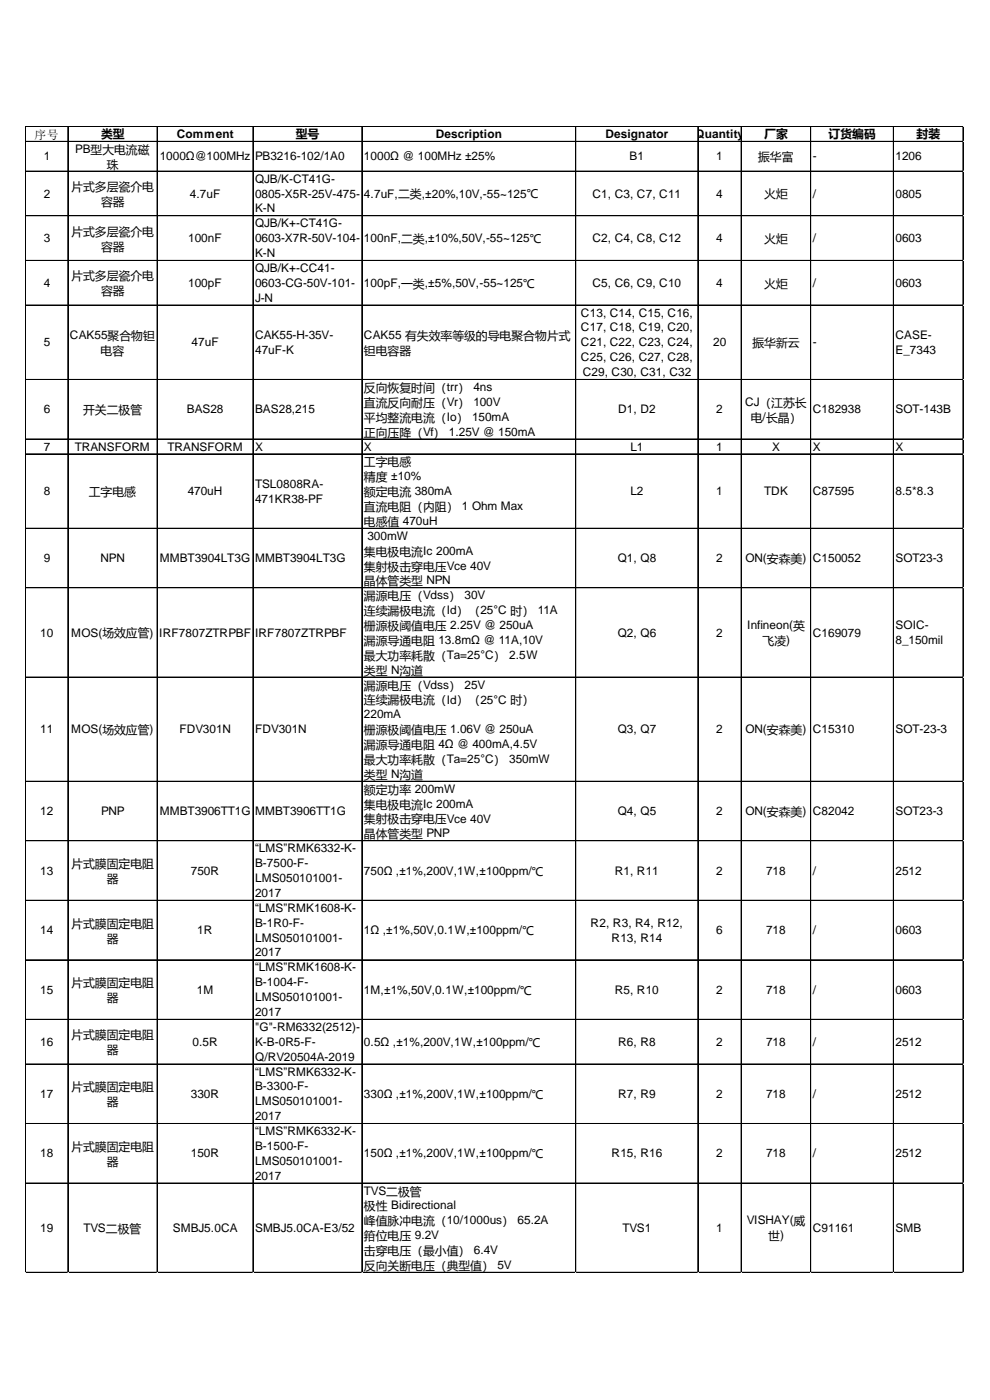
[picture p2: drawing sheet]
<svg xmlns="http://www.w3.org/2000/svg" width="297mm" height="420mm" viewBox="0 0 297 420" stroke-linecap="round" stroke-linejoin="round" font-family="sans-serif">
<defs><g id="words">
<g font-size="3.5">
<text x="10.4" y="41.7">序号</text>
<text x="30.3" y="41.4">类型</text>
<text x="53" y="41.4">Comment</text>
<text x="88.7" y="41.4">型号</text>
<text x="130.7" y="41.4">Description</text>
<text x="181.7" y="41.4">Designator</text>
<text x="208.7" y="41.4">Quantity</text>
<text x="229.3" y="41.4">厂家</text>
<text x="248.6" y="41.4">订货编码</text>
<text x="275" y="41.4">封装</text>
<text x="22.6" y="45.9">PB型大电流磁</text>
<text x="13.1" y="48.1">1</text>
<text x="32" y="50.6">珠</text>
<text x="47.9" y="48.1">1000Ω@100MHz</text>
<text x="76.5" y="48.1">PB3216-102/1A0</text>
<text x="109.2" y="48.1">1000Ω @ 100MHz ±25%</text>
<text x="188.9" y="48.1">B1</text>
<text x="214.9" y="48.1">1</text>
<text x="227.5" y="48.4">振华富</text>
<text x="243.9" y="48.1">-</text>
<text x="268.7" y="48.1">1206</text>
<text x="13.1" y="59.3">2</text>
<text x="21.4" y="57.3">片式多层瓷介电</text>
<text x="57" y="59.3">4.7uF</text>
<text x="76.5" y="54.8">QJB/K-CT41G-</text>
<text x="76.5" y="59.3">0805-X5R-25V-475-</text>
<text x="109.2" y="59.3">4.7uF,二类,±20%,10V,-55~125℃</text>
<text x="177.7" y="59.3">C1, C3, C7, C11</text>
<text x="214.9" y="59.3">4</text>
<text x="229.3" y="59.6">火炬</text>
<text x="243.9" y="59.3">/</text>
<text x="268.7" y="59.3">0805</text>
<text x="30.3" y="61.8">容器</text>
<text x="76.5" y="63.8">K-N</text>
<text x="21.4" y="70.7">片式多层瓷介电</text>
<text x="76.5" y="68.2">QJB/K+-CT41G-</text>
<text x="13.1" y="72.7">3</text>
<text x="30.3" y="75.2">容器</text>
<text x="56.4" y="72.7">100nF</text>
<text x="76.5" y="72.7">0603-X7R-50V-104-</text>
<text x="76.5" y="77.2">K-N</text>
<text x="109.2" y="72.7">100nF,二类,±10%,50V,-55~125℃</text>
<text x="177.7" y="72.7">C2, C4, C8, C12</text>
<text x="214.9" y="72.7">4</text>
<text x="229.3" y="73">火炬</text>
<text x="243.9" y="72.7">/</text>
<text x="268.7" y="72.7">0603</text>
<text x="76.5" y="81.6">QJB/K+-CC41-</text>
<text x="13.1" y="86.1">4</text>
<text x="21.4" y="84.1">片式多层瓷介电</text>
<text x="30.3" y="88.6">容器</text>
<text x="56.4" y="86.1">100pF</text>
<text x="76.5" y="86.1">0603-CG-50V-101-</text>
<text x="109.2" y="86.1">100pF,一类,±5%,50V,-55~125℃</text>
<text x="177.7" y="86.1">C5, C6, C9, C10</text>
<text x="214.9" y="86.1">4</text>
<text x="229.3" y="86.4">火炬</text>
<text x="243.9" y="86.1">/</text>
<text x="268.7" y="86.1">0603</text>
<text x="76.5" y="90.5">J-N</text>
<text x="174.3" y="95">C13, C14, C15, C16,</text>
<text x="21" y="101.7">CAK55聚合物钽</text>
<text x="76.5" y="101.7">CAK55-H-35V-</text>
<text x="109.2" y="101.7">CAK55 有失效率等级的导电聚合物片式</text>
<text x="174.3" y="99.5">C17, C18, C19, C20,</text>
<text x="268.7" y="101.7">CASE-</text>
<text x="13.1" y="103.9">5</text>
<text x="30.2" y="106.5">电容</text>
<text x="57.5" y="103.9">47uF</text>
<text x="76.5" y="106.2">47uF-K</text>
<text x="109.2" y="106.5">钽电容器</text>
<text x="174.3" y="103.9">C21, C22, C23, C24,</text>
<text x="214" y="103.9">20</text>
<text x="225.8" y="104.2">振华新云</text>
<text x="243.9" y="103.9">-</text>
<text x="268.7" y="106.2">E_7343</text>
<text x="174.3" y="108.4">C25, C26, C27, C28,</text>
<text x="174.8" y="112.9">C29, C30, C31, C32</text>
<text x="109.2" y="117.6">反向恢复时间（trr） 4ns</text>
<text x="13.1" y="124">6</text>
<text x="24.9" y="124.3">开关二极管</text>
<text x="56" y="124">BAS28</text>
<text x="76.5" y="124">BAS28,215</text>
<text x="109.2" y="122.1">直流反向耐压（Vr） 100V</text>
<text x="185.5" y="124">D1, D2</text>
<text x="214.9" y="124">2</text>
<text x="223.5" y="121.8">CJ（江苏长</text>
<text x="243.9" y="124">C182938</text>
<text x="268.7" y="124">SOT-143B</text>
<text x="109.2" y="126.6">平均整流电流（Io） 150mA</text>
<text x="109.2" y="131">正向压降（Vf） 1.25V @ 150mA</text>
<text x="225.2" y="126.6">电/长晶）</text>
<text x="13.1" y="135.2">7</text>
<text x="22.4" y="135.2">TRANSFORM</text>
<text x="50.3" y="135.2">TRANSFORM</text>
<text x="76.5" y="135.2">X</text>
<text x="109.2" y="135.2">X</text>
<text x="189.2" y="135.2">L1</text>
<text x="214.9" y="135.2">1</text>
<text x="231.7" y="135.2">X</text>
<text x="243.9" y="135.2">X</text>
<text x="268.7" y="135.2">X</text>
<text x="109.2" y="140">工字电感</text>
<text x="13.1" y="148.6">8</text>
<text x="26.6" y="148.9">工字电感</text>
<text x="56.3" y="148.6">470uH</text>
<text x="76.5" y="146.4">TSL0808RA-</text>
<text x="109.2" y="144.4">精度 ±10%</text>
<text x="109.2" y="148.9">额定电流 380mA</text>
<text x="189.2" y="148.6">L2</text>
<text x="214.9" y="148.6">1</text>
<text x="229.3" y="148.6">TDK</text>
<text x="243.9" y="148.6">C87595</text>
<text x="268.7" y="148.6">8.5*8.3</text>
<text x="76.5" y="150.8">471KR38-PF</text>
<text x="109.2" y="153.4">直流电阻（内阻） 1 Ohm Max</text>
<text x="109.2" y="157.8">电感值 470uH</text>
<text x="109.2" y="166.8">集电极电流Ic 200mA</text>
<text x="110.3" y="162">300mW</text>
<text x="13.1" y="168.7">9</text>
<text x="30.2" y="168.7">NPN</text>
<text x="47.9" y="168.7">MMBT3904LT3G</text>
<text x="76.5" y="168.7">MMBT3904LT3G</text>
<text x="109.2" y="171.2">集射极击穿电压Vce 40V</text>
<text x="185.3" y="168.7">Q1, Q8</text>
<text x="214.9" y="168.7">2</text>
<text x="223.7" y="168.7">ON(安森美)</text>
<text x="243.9" y="168.7">C150052</text>
<text x="268.7" y="168.7">SOT23-3</text>
<text x="109.2" y="175.7">晶体管类型 NPN</text>
<text x="109.2" y="180.1">漏源电压（Vdss） 30V</text>
<text x="109.2" y="184.6">连续漏极电流（Id）（25°C 时） 11A</text>
<text x="12.1" y="191">10</text>
<text x="21.4" y="191">MOS(场效应管)</text>
<text x="47.8" y="191">IRF7807ZTRPBF</text>
<text x="76.5" y="191">IRF7807ZTRPBF</text>
<text x="109.2" y="189.1">栅源极阈值电压 2.25V @ 250uA</text>
<text x="185.3" y="191">Q2, Q6</text>
<text x="214.9" y="191">2</text>
<text x="224.2" y="188.8">Infineon(英</text>
<text x="243.9" y="191">C169079</text>
<text x="268.7" y="188.8">SOIC-</text>
<text x="109.2" y="193.5">漏源导通电阻 13.8mΩ @ 11A,10V</text>
<text x="228.8" y="193.5">飞凌)</text>
<text x="268.7" y="193.3">8_150mil</text>
<text x="109.2" y="198">最大功率耗散（Ta=25°C） 2.5W</text>
<text x="109.2" y="202.5">类型 N沟道</text>
<text x="109.2" y="206.9">漏源电压（Vdss） 25V</text>
<text x="109.2" y="211.4">连续漏极电流（Id）（25°C 时）</text>
<text x="109.2" y="215.6">220mA</text>
<text x="12.1" y="220.1">11</text>
<text x="21.4" y="220.1">MOS(场效应管)</text>
<text x="53.8" y="220.1">FDV301N</text>
<text x="76.5" y="220.1">FDV301N</text>
<text x="109.2" y="220.3">栅源极阈值电压 1.06V @ 250uA</text>
<text x="185.3" y="220.1">Q3, Q7</text>
<text x="214.9" y="220.1">2</text>
<text x="223.7" y="220.1">ON(安森美)</text>
<text x="243.9" y="220.1">C15310</text>
<text x="268.7" y="220.1">SOT-23-3</text>
<text x="109.2" y="224.8">漏源导通电阻 4Ω @ 400mA,4.5V</text>
<text x="109.2" y="229.3">最大功率耗散（Ta=25°C） 350mW</text>
<text x="109.2" y="233.7">类型 N沟道</text>
<text x="109.2" y="238.2">额定功率 200mW</text>
<text x="12.1" y="244.6">12</text>
<text x="30.3" y="244.6">PNP</text>
<text x="47.9" y="244.6">MMBT3906TT1G</text>
<text x="76.5" y="244.6">MMBT3906TT1G</text>
<text x="109.2" y="242.7">集电极电流Ic 200mA</text>
<text x="185.3" y="244.6">Q4, Q5</text>
<text x="214.9" y="244.6">2</text>
<text x="223.7" y="244.6">ON(安森美)</text>
<text x="243.9" y="244.6">C82042</text>
<text x="268.7" y="244.6">SOT23-3</text>
<text x="109.2" y="247.1">集射极击穿电压Vce 40V</text>
<text x="109.2" y="251.6">晶体管类型 PNP</text>
<text x="76.5" y="255.8">“LMS”RMK6332-K-</text>
<text x="12.1" y="262.5">13</text>
<text x="21.4" y="260.5">片式膜固定电阻</text>
<text x="57.2" y="262.5">750R</text>
<text x="76.5" y="260.3">B-7500-F-</text>
<text x="109.2" y="262.5">750Ω ,±1%,200V,1W,±100ppm/℃</text>
<text x="184.4" y="262.5">R1, R11</text>
<text x="214.9" y="262.5">2</text>
<text x="229.8" y="262.5">718</text>
<text x="243.9" y="262.5">/</text>
<text x="268.7" y="262.5">2512</text>
<text x="32" y="265">器</text>
<text x="76.5" y="264.7">LMS050101001-</text>
<text x="76.5" y="269.2">2017</text>
<text x="76.5" y="273.7">“LMS”RMK1608-K-</text>
<text x="12.1" y="280.4">14</text>
<text x="21.4" y="278.4">片式膜固定电阻</text>
<text x="59.2" y="280.4">1R</text>
<text x="76.5" y="278.1">B-1R0-F-</text>
<text x="109.2" y="280.4">1Ω ,±1%,50V,0.1W,±100ppm/℃</text>
<text x="177.2" y="278.1">R2, R3, R4, R12,</text>
<text x="214.9" y="280.4">6</text>
<text x="229.8" y="280.4">718</text>
<text x="243.9" y="280.4">/</text>
<text x="268.7" y="280.4">0603</text>
<text x="32" y="282.9">器</text>
<text x="76.5" y="282.6">LMS050101001-</text>
<text x="76.5" y="287.1">2017</text>
<text x="183.5" y="282.6">R13, R14</text>
<text x="76.5" y="291.5">“LMS”RMK1608-K-</text>
<text x="12.1" y="298.2">15</text>
<text x="21.4" y="296.3">片式膜固定电阻</text>
<text x="59.1" y="298.2">1M</text>
<text x="76.5" y="296">B-1004-F-</text>
<text x="109.2" y="298.2">1M,±1%,50V,0.1W,±100ppm/℃</text>
<text x="184.4" y="298.2">R5, R10</text>
<text x="214.9" y="298.2">2</text>
<text x="229.8" y="298.2">718</text>
<text x="243.9" y="298.2">/</text>
<text x="268.7" y="298.2">0603</text>
<text x="32" y="300.7">器</text>
<text x="76.5" y="300.5">LMS050101001-</text>
<text x="76.5" y="304.9">2017</text>
<text x="21.4" y="311.9">片式膜固定电阻</text>
<text x="76.5" y="309.4">&quot;G&quot;-RM6332(2512)-</text>
<text x="12.1" y="313.8">16</text>
<text x="32" y="316.4">器</text>
<text x="57.8" y="313.8">0.5R</text>
<text x="76.5" y="313.8">K-B-0R5-F-</text>
<text x="109.2" y="313.8">0.5Ω ,±1%,200V,1W,±100ppm/℃</text>
<text x="185.5" y="313.8">R6, R8</text>
<text x="214.9" y="313.8">2</text>
<text x="229.8" y="313.8">718</text>
<text x="243.9" y="313.8">/</text>
<text x="268.7" y="313.8">2512</text>
<text x="76.5" y="318.3">Q/RV20504A-2019</text>
<text x="76.5" y="322.8">“LMS”RMK6332-K-</text>
<text x="12.1" y="329.5">17</text>
<text x="21.4" y="327.5">片式膜固定电阻</text>
<text x="57.2" y="329.5">330R</text>
<text x="76.5" y="327.2">B-3300-F-</text>
<text x="109.2" y="329.5">330Ω ,±1%,200V,1W,±100ppm/℃</text>
<text x="185.5" y="329.5">R7, R9</text>
<text x="214.9" y="329.5">2</text>
<text x="229.8" y="329.5">718</text>
<text x="243.9" y="329.5">/</text>
<text x="268.7" y="329.5">2512</text>
<text x="32" y="332">器</text>
<text x="76.5" y="331.7">LMS050101001-</text>
<text x="76.5" y="336.2">2017</text>
<text x="76.5" y="340.6">“LMS”RMK6332-K-</text>
<text x="12.1" y="347.3">18</text>
<text x="21.4" y="345.4">片式膜固定电阻</text>
<text x="57.2" y="347.3">150R</text>
<text x="76.5" y="345.1">B-1500-F-</text>
<text x="109.2" y="347.3">150Ω ,±1%,200V,1W,±100ppm/℃</text>
<text x="183.5" y="347.3">R15, R16</text>
<text x="214.9" y="347.3">2</text>
<text x="229.8" y="347.3">718</text>
<text x="243.9" y="347.3">/</text>
<text x="268.7" y="347.3">2512</text>
<text x="32" y="349.9">器</text>
<text x="76.5" y="349.6">LMS050101001-</text>
<text x="76.5" y="354">2017</text>
<text x="109.2" y="358.5">TVS二极管</text>
<text x="109.2" y="363.3">极性 Bidirectional</text>
<text x="12.1" y="369.7">19</text>
<text x="25.1" y="369.7">TVS二极管</text>
<text x="51.8" y="369.7">SMBJ5.0CA</text>
<text x="76.5" y="369.7">SMBJ5.0CA-E3/52</text>
<text x="109.2" y="367.7">峰值脉冲电流（10/1000us） 65.2A</text>
<text x="186.8" y="369.7">TVS1</text>
<text x="214.9" y="369.7">1</text>
<text x="224.1" y="367.4">VISHAY(威</text>
<text x="243.9" y="369.7">C91161</text>
<text x="268.7" y="369.7">SMB</text>
<text x="109.2" y="372.2">箝位电压 9.2V</text>
<text x="109.2" y="376.7">击穿电压（最小值） 6.4V</text>
<text x="230.5" y="372.2">世)</text>
<text x="109.2" y="381.1">反向关断电压（典型值） 5V</text>
</g>
</g></defs>
<g fill="none" stroke="#000" stroke-width=".3">
<path d="M7.6 37.8v344.2M7.7 37.8v344.2M7.7 37.8h281.3M7.7 37.9h281.3M20.3 38v344M20.4 38v344M47.1 38v344M47.2 38v344M75.9 38v344M108.6 38v344M172.7 38v344M172.8 38v344"/>
<path d="M209.4 38v344M222.4 38v344M243.2 38v344M243.3 38v344M268 38v344M268.1 38v344M288.9 38v344M289 38v344M7.7 42.4h281.3M7.7 42.5h281.3M7.7 51.3l12.6 .1M20.5 51.3h26.6"/>
<path d="M47.3 51.3h28.6M108.6 51.3l-32.6 .1M108.7 51.3h64M172.9 51.3h36.5M209.5 51.3l12.9 .1M243.2 51.3l-20.7 .1M243.4 51.3h24.6M288.9 51.3l-20.7 .1M7.7 64.7h12.6M7.7 64.8h12.6M7.7 78.1h12.6M7.7 78.2h12.6"/>
<path d="M20.5 64.7h26.6M20.5 64.8h26.6M20.5 78.1h26.6M20.5 78.2h26.6M47.3 64.7h28.6M47.3 64.8h28.6M47.3 78.1h28.6M47.3 78.2h28.6M76 64.7h32.6M76 64.8h32.6M76 78.1h32.6M76 78.2h32.6"/>
<path d="M108.7 64.7h64M108.7 64.8h64M108.7 78.1h64M108.7 78.2h64M172.9 64.7h36.5M172.9 64.8h36.5M172.9 78.1h36.5M172.9 78.2h36.5M209.5 64.7h12.9M209.5 64.8h12.9M209.5 78.1h12.9M209.5 78.2h12.9"/>
<path d="M222.5 64.7h20.7M222.5 64.8h20.7M222.5 78.1h20.7M222.5 78.2h20.7M243.4 64.7h24.6M243.4 64.8h24.6M243.4 78.1h24.6M243.4 78.2h24.6M268.2 64.7h20.7M268.2 64.8h20.7M268.2 78.1h20.7M268.2 78.2h20.7"/>
<path d="M7.7 91.5h12.6M7.7 91.6h12.6M20.5 91.5h26.6M20.5 91.6h26.6M47.3 91.5h28.6M47.3 91.6h28.6M76 91.5h32.6M76 91.6h32.6M108.7 91.5h64M108.7 91.6h64M172.9 91.5h36.5M172.9 91.6h36.5"/>
<path d="M209.5 91.5h12.9M209.5 91.6h12.9M222.5 91.5h20.7M222.5 91.6h20.7M243.4 91.5h24.6M243.4 91.6h24.6M268.2 91.5h20.7M268.2 91.6h20.7M7.7 113.9h12.6M20.5 113.9h26.6M47.3 113.9h28.6M76 113.9h32.6"/>
<path d="M108.7 113.9h64M172.9 113.9h36.5M209.5 113.9h12.9M222.5 113.9h20.7M243.4 113.9h24.6M268.2 113.9h20.7M7.7 131.7h12.6M7.7 131.8h12.6M7.7 136.2h12.6M7.7 136.3h12.6M20.5 131.7h26.6M20.5 131.8h26.6"/>
<path d="M20.5 136.2h26.6M20.5 136.3h26.6M47.3 131.7h28.6M47.3 131.8h28.6M47.3 136.2h28.6M47.3 136.3h28.6M76 131.7h32.6M76 131.8h32.6M76 136.2h32.6M76 136.3h32.6M108.7 131.7h64M108.7 131.8h64"/>
<path d="M108.7 136.2h64M108.7 136.3h64M172.9 131.7h36.5M172.9 131.8h36.5M172.9 136.2h36.5M172.9 136.3h36.5M209.5 131.7h12.9M209.5 131.8h12.9M209.5 136.2h12.9M209.5 136.3h12.9M222.5 131.7h20.7M222.5 131.8h20.7"/>
<path d="M222.5 136.2h20.7M222.5 136.3h20.7M243.4 131.7h24.6M243.4 131.8h24.6M243.4 136.2h24.6M243.4 136.3h24.6M268.2 131.7h20.7M268.2 131.8h20.7M268.2 136.2h20.7M268.2 136.3h20.7M7.7 158.5h12.6M7.7 158.6h12.6"/>
<path d="M20.5 158.5h26.6M20.5 158.6h26.6M47.3 158.5h28.6M47.3 158.6h28.6M76 158.5h32.6M76 158.6h32.6M108.7 158.5h64M108.7 158.6h64M172.9 158.5h36.5M172.9 158.6h36.5M209.5 158.5h12.9M209.5 158.6h12.9"/>
<path d="M222.5 158.5h20.7M222.5 158.6h20.7M243.4 158.5h24.6M243.4 158.6h24.6M268.2 158.5h20.7M268.2 158.6h20.7M7.7 176.4h12.6M7.7 176.5h12.6M20.5 176.4h26.6M20.5 176.5h26.6M47.3 176.4h28.6M47.3 176.5h28.6"/>
<path d="M76 176.4h32.6M76 176.5h32.6M108.7 176.4h64M108.7 176.5h64M172.9 176.4h36.5M172.9 176.5h36.5M209.5 176.4h12.9M209.5 176.5h12.9M222.5 176.4h20.7M222.5 176.5h20.7M243.4 176.4h24.6M243.4 176.5h24.6"/>
<path d="M268.2 176.4h20.7M268.2 176.5h20.7M7.7 203.2h12.6M7.7 203.3h12.6M20.5 203.2h26.6M20.5 203.3h26.6M47.3 203.2h28.6M47.3 203.3h28.6M76 203.2h32.6M76 203.3h32.6M108.7 203.2h64M108.7 203.3h64"/>
<path d="M172.9 203.2h36.5M172.9 203.3h36.5M209.5 203.2h12.9M209.5 203.3h12.9M222.5 203.2h20.7M222.5 203.3h20.7M243.4 203.2h24.6M243.4 203.3h24.6M268.2 203.2h20.7M268.2 203.3h20.7M7.7 234.5h12.6M20.5 234.5h26.6"/>
<path d="M47.3 234.5h28.6M76 234.5h32.6M108.7 234.5h64M172.9 234.5h36.5M209.5 234.5h12.9M222.5 234.5h20.7M243.4 234.5h24.6M268.2 234.5h20.7M7.7 252.3h12.6M7.7 252.4h12.6M20.5 252.3h26.6M20.5 252.4h26.6"/>
<path d="M47.3 252.3h28.6M47.3 252.4h28.6M76 252.3h32.6M76 252.4h32.6M108.7 252.3h64M108.7 252.4h64M172.9 252.3h36.5M172.9 252.4h36.5M209.5 252.3h12.9M209.5 252.4h12.9M222.5 252.3h20.7M222.5 252.4h20.7"/>
<path d="M243.4 252.3h24.6M243.4 252.4h24.6M268.2 252.3h20.7M268.2 252.4h20.7M7.7 270.2h12.6M20.5 270.2h26.6M47.3 270.2h28.6M76 270.2h32.6M108.7 270.2h64M172.9 270.2h36.5M209.5 270.2h12.9M222.5 270.2h20.7"/>
<path d="M243.4 270.2h24.6M268.2 270.2h20.7M7.7 288h12.6M7.7 288.1h12.6M20.5 288h26.6M20.5 288.1h26.6M47.3 288h28.6M47.3 288.1h28.6M76 288h32.6M76 288.1h32.6M108.7 288h64M108.7 288.1h64"/>
<path d="M172.9 288h36.5M172.9 288.1h36.5M209.5 288h12.9M209.5 288.1h12.9M222.5 288h20.7M222.5 288.1h20.7M243.4 288h24.6M243.4 288.1h24.6M268.2 288h20.7M268.2 288.1h20.7M7.7 305.9h12.6M7.7 306h12.6"/>
<path d="M7.7 319.3h12.6M7.7 319.4h12.6M20.5 305.9h26.6M20.5 306h26.6M20.5 319.3h26.6M20.5 319.4h26.6M47.3 305.9h28.6M47.3 306h28.6M47.3 319.3h28.6M47.3 319.4h28.6M76 305.9h32.6M76 306h32.6"/>
<path d="M76 319.3h32.6M76 319.4h32.6M108.7 305.9h64M108.7 306h64M108.7 319.3h64M108.7 319.4h64M172.9 305.9h36.5M172.9 306h36.5M172.9 319.3h36.5M172.9 319.4h36.5M209.5 305.9h12.9M209.5 306h12.9"/>
<path d="M209.5 319.3h12.9M209.5 319.4h12.9M222.5 305.9h20.7M222.5 306h20.7M222.5 319.3h20.7M222.5 319.4h20.7M243.4 305.9h24.6M243.4 306h24.6M243.4 319.3h24.6M243.4 319.4h24.6M268.2 305.9h20.7M268.2 306h20.7"/>
<path d="M268.2 319.3h20.7M268.2 319.4h20.7M7.7 337.2h12.6M20.5 337.2h26.6M47.3 337.2h28.6M76 337.2h32.6M108.7 337.2h64M172.9 337.2h36.5M209.5 337.2h12.9M222.5 337.2h20.7M243.4 337.2h24.6M268.2 337.2h20.7"/>
<path d="M7.7 355h12.6M7.7 355.1h12.6M20.5 355h26.6M20.5 355.1h26.6M47.3 355h28.6M47.3 355.1h28.6M76 355h32.6M76 355.1h32.6M108.7 355h64M108.7 355.1h64M172.9 355h36.5M172.9 355.1h36.5"/>
<path d="M209.5 355h12.9M209.5 355.1h12.9M222.5 355h20.7M222.5 355.1h20.7M243.4 355h24.6M243.4 355.1h24.6M268.2 355h20.7M268.2 355.1h20.7M7.7 381.8h12.6M7.7 381.9h12.6M20.5 381.8h26.6M20.5 381.9h26.6"/>
<path d="M47.3 381.8h28.6M47.3 381.9h28.6M76 381.8h32.6M76 381.9h32.6M108.7 381.8h64M108.7 381.9h64M172.9 381.8h36.5M172.9 381.9h36.5M209.5 381.8h12.9M209.5 381.9h12.9M222.5 381.8h20.7M222.5 381.9h20.7"/>
<path d="M243.4 381.8h24.6M243.4 381.9h24.6M268.2 381.8h20.7M268.2 381.9h20.7"/>
</g>
<path d="M7.6 382h.1" fill="none" stroke="#d4d4d4" stroke-width=".3"/>
<path d="M20.3 382h.1" fill="none" stroke="#d4d4d4" stroke-width=".3"/>
<path d="M47.1 382h.1" fill="none" stroke="#d4d4d4" stroke-width=".3"/>
<path d="M75.9 382h.1" fill="none" stroke="#d4d4d4" stroke-width=".3"/>
<path d="M108.6 382h.1" fill="none" stroke="#d4d4d4" stroke-width=".3"/>
<path d="M172.7 382h.1" fill="none" stroke="#d4d4d4" stroke-width=".3"/>
<path d="M209.4 382h.1" fill="none" stroke="#d4d4d4" stroke-width=".3"/>
<path d="M222.4 382h.1" fill="none" stroke="#d4d4d4" stroke-width=".3"/>
<path d="M243.2 382h.1" fill="none" stroke="#d4d4d4" stroke-width=".3"/>
<path d="M268 382h.1" fill="none" stroke="#d4d4d4" stroke-width=".3"/>
<path d="M288.9 382h.1" fill="none" stroke="#d4d4d4" stroke-width=".3"/>
<path d="M289 37.8h.1" fill="none" stroke="#d4d4d4" stroke-width=".3"/>
<path d="M289 42.4h.1" fill="none" stroke="#d4d4d4" stroke-width=".3"/>
<path d="M289 51.3h.1" fill="none" stroke="#d4d4d4" stroke-width=".3"/>
<path d="M289 64.7h.1" fill="none" stroke="#d4d4d4" stroke-width=".3"/>
<path d="M289 78.1h.1" fill="none" stroke="#d4d4d4" stroke-width=".3"/>
<path d="M289 91.5h.1" fill="none" stroke="#d4d4d4" stroke-width=".3"/>
<path d="M289 113.9h.1" fill="none" stroke="#d4d4d4" stroke-width=".3"/>
<path d="M289 131.7h.1" fill="none" stroke="#d4d4d4" stroke-width=".3"/>
<path d="M289 136.2h.1" fill="none" stroke="#d4d4d4" stroke-width=".3"/>
<path d="M289 158.5h.1" fill="none" stroke="#d4d4d4" stroke-width=".3"/>
<path d="M289 176.4h.1" fill="none" stroke="#d4d4d4" stroke-width=".3"/>
<path d="M289 203.2h.1" fill="none" stroke="#d4d4d4" stroke-width=".3"/>
<path d="M289 234.5h.1" fill="none" stroke="#d4d4d4" stroke-width=".3"/>
<path d="M289 252.3h.1" fill="none" stroke="#d4d4d4" stroke-width=".3"/>
<path d="M289 270.2h.1" fill="none" stroke="#d4d4d4" stroke-width=".3"/>
<path d="M289 288h.1" fill="none" stroke="#d4d4d4" stroke-width=".3"/>
<path d="M289 305.9h.1" fill="none" stroke="#d4d4d4" stroke-width=".3"/>
<path d="M289 319.3h.1" fill="none" stroke="#d4d4d4" stroke-width=".3"/>
<path d="M289 337.2h.1" fill="none" stroke="#d4d4d4" stroke-width=".3"/>
<path d="M289 355h.1" fill="none" stroke="#d4d4d4" stroke-width=".3"/>
<path d="M289 381.8h.1" fill="none" stroke="#d4d4d4" stroke-width=".3"/>
<use href="#words"/>
</svg>
